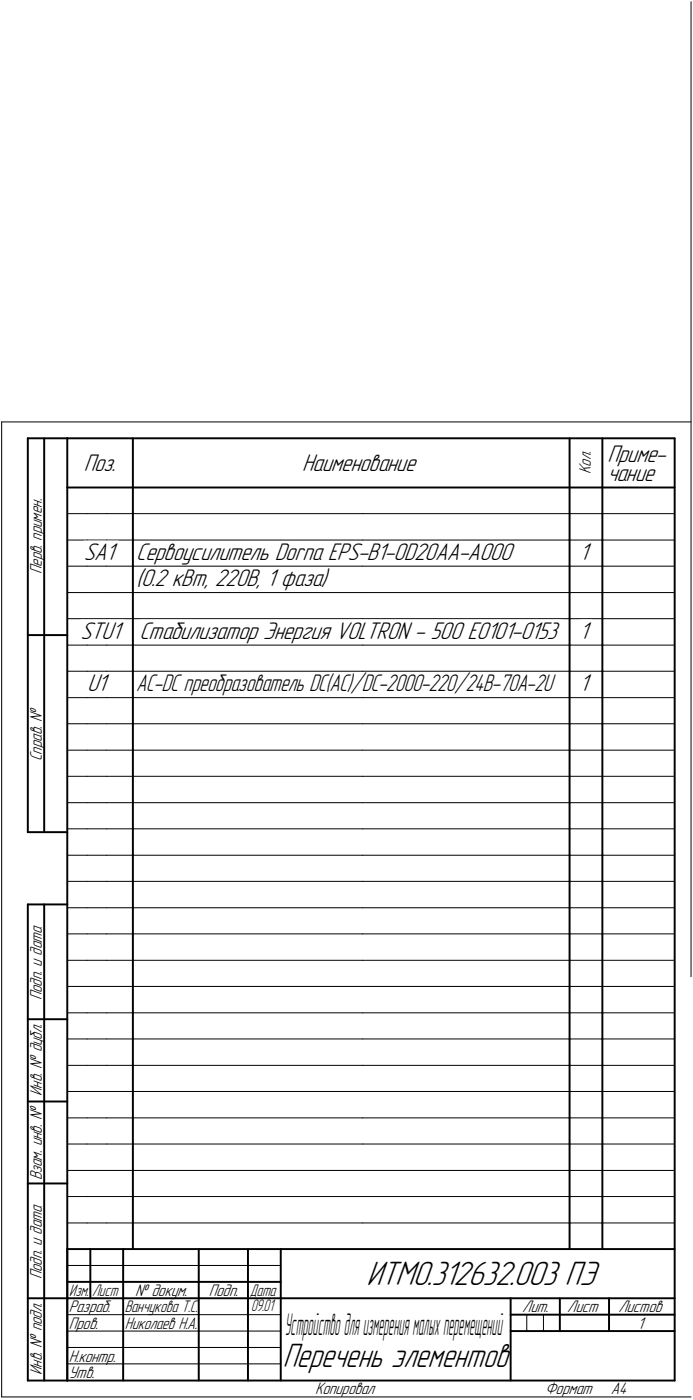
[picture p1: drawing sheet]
<svg xmlns="http://www.w3.org/2000/svg" width="211mm" height="426mm" viewBox="0 0 211 426" stroke-linecap="round" stroke-linejoin="round" font-family="sans-serif">
<defs><g id="words">
<g font-size="10.9">
<text x="111.6" y="391.5">ИТМО.312632.003 ПЭ</text>
<text x="86.1" y="416.5">Перечень элементов</text>
</g>
<text font-size="9.6" x="86.8" y="406.5">Устройстводляизмерениямалыхперемещений</text>
<g font-size="7.8">
<text x="25.5" y="143.5">Поз.</text>
<text x="92" y="143.5">Наименование</text>
<text x="185" y="140.6">Приме-</text>
<text x="185" y="146.5">чание</text>
<text x="25.5" y="170.5">SA1</text>
<text x="41.5" y="170.5">Сервоусилитель Dorna EPS-B1-0D20AA-A000</text>
<text x="176.5" y="170.5">1</text>
<text x="41.5" y="178.5">(0.2 кВт, 220В, 1 фаза)</text>
<text x="24.5" y="194.5">STU1</text>
<text x="42.5" y="194.5">Стабилизатор Энергия VOLTRON - 500 Е0101-0153</text>
<text x="176.5" y="194.5">1</text>
<text x="26.5" y="210.5">U1</text>
<text x="176.5" y="210.5">1</text>
</g>
<text font-size="7.7" x="41.5" y="210.5">AC-DC преобразователь DC(AC)/DC-2000-220/24В-70А-2U</text>
<g font-size="5.4">
<text x="179.9" y="144.4" transform="rotate(-90 179.9 144.4)">Кол.</text>
<text x="12.8" y="174.9" transform="rotate(-90 12.8 174.9)">Перв. примен.</text>
<text x="12.8" y="231.8" transform="rotate(-90 12.8 231.8)">Справ. №</text>
<text x="12.8" y="304.7" transform="rotate(-90 12.8 304.7)">Подп. и дата</text>
<text x="12.8" y="333.8" transform="rotate(-90 12.8 333.8)">Инв. № дубл.</text>
<text x="12.8" y="359.6" transform="rotate(-90 12.8 359.6)">Взам. инв. №</text>
<text x="12.8" y="389.7" transform="rotate(-90 12.8 389.7)">Подп. и дата</text>
<text x="41.2" y="394.8">№ докум.</text>
<text x="63.6" y="394.8">Подп.</text>
<text x="21" y="399.8">Разраб.</text>
<text x="159.1" y="399.8">Лит.</text>
<text x="172.8" y="399.8">Лист</text>
<text x="188.3" y="399.8">Листов</text>
<text x="21" y="404.8">Пров.</text>
<text x="38" y="404.8">Николаев Н.А.</text>
<text x="194.1" y="404.8">1</text>
<text x="12.8" y="418.8" transform="rotate(-90 12.8 418.8)">Инв. № подл.</text>
<text x="21" y="414.8">Н.контр.</text>
<text x="21" y="419.8">Утв.</text>
<text x="96" y="424.8">Копировал</text>
<text x="166" y="424.8">Формат</text>
<text x="186" y="424.8">A4</text>
</g>
<g font-size="5.3">
<text x="21.1" y="394.8">Изм.</text>
<text x="28.1" y="394.8">Лист</text>
<text x="76.1" y="394.8">Дата</text>
<text x="38" y="399.8">Ванчукова Т.С.</text>
<text x="76.5" y="399.5">09.01</text>
</g>
</g></defs>
<g fill="none" stroke="#000" stroke-width=".3">
<path d="M210.5 .5v297zM.5 128.5h210zM.5 128.5v297zM20.5 156.5h6zM26.5 156.5h6zM32.5 156.5h8zM40.5 156.5h70zM110.5 156.5h63zM173.5 156.5h10zM183.5 156.5h22zM20.5 164.5h6zM20.5 172.5h6z"/>
<path d="M26.5 164.5h6zM26.5 172.5h6zM32.5 164.5h8zM32.5 172.5h8zM40.5 164.5h70zM40.5 172.5h70zM110.5 164.5h63zM110.5 172.5h63zM173.5 164.5h10zM173.5 172.5h10zM183.5 164.5h22zM183.5 172.5h22z"/>
<path d="M20.5 180.5h6zM20.5 188.5h6zM20.5 196.5h6zM26.5 180.5h6zM26.5 188.5h6zM26.5 196.5h6zM32.5 180.5h8zM32.5 188.5h8zM32.5 196.5h8zM40.5 180.5h70zM40.5 188.5h70zM40.5 196.5h70z"/>
<path d="M110.5 180.5h63zM110.5 188.5h63zM110.5 196.5h63zM173.5 180.5h10zM173.5 188.5h10zM173.5 196.5h10zM183.5 180.5h22zM183.5 188.5h22zM183.5 196.5h22zM20.5 204.5h6zM20.5 212.5h6zM26.5 204.5h6z"/>
<path d="M26.5 212.5h6zM32.5 204.5h8zM32.5 212.5h8zM40.5 204.5h70zM40.5 212.5h70zM110.5 204.5h63zM110.5 212.5h63zM173.5 204.5h10zM173.5 212.5h10zM183.5 204.5h22zM183.5 212.5h22zM20.5 220.5h6z"/>
<path d="M20.5 228.5h6zM20.5 236.5h6zM26.5 220.5h6zM26.5 228.5h6zM26.5 236.5h6zM32.5 220.5h8zM32.5 228.5h8zM32.5 236.5h8zM40.5 220.5h70zM40.5 228.5h70zM40.5 236.5h70zM110.5 220.5h63z"/>
<path d="M110.5 228.5h63zM110.5 236.5h63zM173.5 220.5h10zM173.5 228.5h10zM173.5 236.5h10zM183.5 220.5h22zM183.5 228.5h22zM183.5 236.5h22zM20.5 244.5h6zM20.5 252.5h6zM26.5 244.5h6zM26.5 252.5h6z"/>
<path d="M32.5 244.5h8zM32.5 252.5h8zM40.5 244.5h70zM40.5 252.5h70zM110.5 244.5h63zM110.5 252.5h63zM173.5 244.5h10zM173.5 252.5h10zM183.5 244.5h22zM183.5 252.5h22zM20.5 260.5h6zM20.5 268.5h6z"/>
<path d="M20.5 276.5h6zM26.5 260.5h6zM26.5 268.5h6zM26.5 276.5h6zM32.5 260.5h8zM32.5 268.5h8zM32.5 276.5h8zM40.5 260.5h70zM40.5 268.5h70zM40.5 276.5h70zM110.5 260.5h63zM110.5 268.5h63z"/>
<path d="M110.5 276.5h63zM173.5 260.5h10zM173.5 268.5h10zM173.5 276.5h10zM183.5 260.5h22zM183.5 268.5h22zM183.5 276.5h22zM20.5 284.5h6zM20.5 292.5h6zM26.5 284.5h6zM26.5 292.5h6zM32.5 284.5h8z"/>
<path d="M32.5 292.5h8zM40.5 284.5h70zM40.5 292.5h70zM110.5 284.5h63zM110.5 292.5h63zM173.5 284.5h10zM173.5 292.5h10zM183.5 284.5h22zM183.5 292.5h22zM20.5 300.5h6zM20.5 308.5h6zM20.5 316.5h6z"/>
<path d="M26.5 300.5h6zM26.5 308.5h6zM26.5 316.5h6zM32.5 300.5h8zM32.5 308.5h8zM32.5 316.5h8zM40.5 300.5h70zM40.5 308.5h70zM40.5 316.5h70zM110.5 300.5h63zM110.5 308.5h63zM110.5 316.5h63z"/>
<path d="M173.5 300.5h10zM173.5 308.5h10zM173.5 316.5h10zM183.5 300.5h22zM183.5 308.5h22zM183.5 316.5h22zM20.5 324.5h6zM20.5 332.5h6zM26.5 324.5h6zM26.5 332.5h6zM32.5 324.5h8zM32.5 332.5h8z"/>
<path d="M40.5 324.5h70zM40.5 332.5h70zM110.5 324.5h63zM110.5 332.5h63zM173.5 324.5h10zM173.5 332.5h10zM183.5 324.5h22zM183.5 332.5h22zM20.5 340.5h6zM20.5 348.5h6zM20.5 356.5h6zM26.5 340.5h6z"/>
<path d="M26.5 348.5h6zM26.5 356.5h6zM32.5 340.5h8zM32.5 348.5h8zM32.5 356.5h8zM40.5 340.5h70zM40.5 348.5h70zM40.5 356.5h70zM110.5 340.5h63zM110.5 348.5h63zM110.5 356.5h63zM173.5 340.5h10z"/>
<path d="M173.5 348.5h10zM173.5 356.5h10zM183.5 340.5h22zM183.5 348.5h22zM183.5 356.5h22zM20.5 364.5h6zM20.5 372.5h6zM26.5 364.5h6zM26.5 372.5h6zM32.5 364.5h8zM32.5 372.5h8zM40.5 364.5h70z"/>
<path d="M40.5 372.5h70zM110.5 364.5h63zM110.5 372.5h63zM173.5 364.5h10zM173.5 372.5h10zM183.5 364.5h22zM183.5 372.5h22zM20.5 385.5h65zM20.5 410.5h65zM20.5 415.5h65zM20.5 400.5h17zM20.5 405.5h17z"/>
<path d="M37.5 400.5h23zM37.5 405.5h23zM60.5 400.5h15zM60.5 405.5h15zM75.5 400.5h10zM75.5 405.5h10zM160.4 400.5v5zM165.5 400.5v5zM.5 425.5h210z"/>
</g>
<g fill="none" stroke="#000" stroke-width=".59">
<path d="M8.5 133.5v120zM8.5 133.5h12zM13.5 133.5v120zM20.5 133.5h185zM20.5 133.5v287zM40.5 133.5v15zM173.5 133.5v15zM183.5 133.5v15zM205.5 133.5v287zM20.5 148.5h185zM40.5 148.5v8zM40.5 156.5v8z"/>
<path d="M173.5 148.5v8zM173.5 156.5v8zM183.5 148.5v8zM183.5 156.5v8zM40.5 164.5v8zM40.5 172.5v8zM173.5 164.5v8zM173.5 172.5v8zM183.5 164.5v8zM183.5 172.5v8zM8.5 193.5h12zM40.5 180.5v8z"/>
<path d="M40.5 188.5v8zM40.5 196.5v8zM173.5 180.5v8zM173.5 188.5v8zM173.5 196.5v8zM183.5 180.5v8zM183.5 188.5v8zM183.5 196.5v8zM40.5 204.5v8zM40.5 212.5v8zM173.5 204.5v8zM173.5 212.5v8z"/>
<path d="M183.5 204.5v8zM183.5 212.5v8zM40.5 220.5v8zM40.5 228.5v8zM40.5 236.5v8zM173.5 220.5v8zM173.5 228.5v8zM173.5 236.5v8zM183.5 220.5v8zM183.5 228.5v8zM183.5 236.5v8zM8.5 253.5h12z"/>
<path d="M40.5 244.5v8zM40.5 252.5v8zM173.5 244.5v8zM173.5 252.5v8zM183.5 244.5v8zM183.5 252.5v8zM8.5 275.5v145zM8.5 275.5h12zM13.5 275.5v145zM40.5 260.5v8zM40.5 268.5v8zM40.5 276.5v8z"/>
<path d="M173.5 260.5v8zM173.5 268.5v8zM173.5 276.5v8zM183.5 260.5v8zM183.5 268.5v8zM183.5 276.5v8zM40.5 284.5v8zM40.5 292.5v8zM173.5 284.5v8zM173.5 292.5v8zM183.5 284.5v8zM183.5 292.5v8z"/>
<path d="M8.5 310.5h12zM40.5 300.5v8zM40.5 308.5v8zM40.5 316.5v8zM173.5 300.5v8zM173.5 308.5v8zM173.5 316.5v8zM183.5 300.5v8zM183.5 308.5v8zM183.5 316.5v8zM8.5 335.5h12zM40.5 324.5v8z"/>
<path d="M40.5 332.5v8zM173.5 324.5v8zM173.5 332.5v8zM183.5 324.5v8zM183.5 332.5v8zM40.5 340.5v8zM40.5 348.5v8zM40.5 356.5v8zM173.5 340.5v8zM173.5 348.5v8zM173.5 356.5v8zM183.5 340.5v8z"/>
<path d="M183.5 348.5v8zM183.5 356.5v8zM8.5 360.5h12zM40.5 364.5v8zM40.5 372.5v8zM173.5 364.5v8zM173.5 372.5v8zM183.5 364.5v8zM183.5 372.5v8zM8.5 395.5h12zM20.5 380.5h185zM20.5 380.5v40z"/>
<path d="M20.5 390.5h7zM20.5 395.5h7zM27.5 380.5v15zM27.5 390.5h10zM27.5 395.5h10zM37.5 380.5v25zM37.5 390.5h23zM37.5 395.5h23zM60.5 380.5v25zM60.5 390.5h15zM60.5 395.5h15zM75.5 380.5v25z"/>
<path d="M75.5 390.5h10zM75.5 395.5h10zM85.5 380.5v40zM85.5 395.5h120zM155.5 395.5v25zM170.5 395.5v10zM185.5 395.5v10zM37.5 405.5v15zM60.5 405.5v15zM75.5 405.5v15zM155.5 400.5h15zM155.5 405.5h4.9z"/>
<path d="M160.4 405.5h5.1zM165.5 405.5h5zM170.5 400.5h35zM170.5 405.5h15zM185.5 405.5h20zM8.5 420.5h12zM20.5 420.5h185z"/>
</g>
<g fill="#fff" stroke="#fff" stroke-width=".3">
<path d="M25.5 137.9h9.6zM25.5 138h9.6zM25.5 138.1h9.6zM25.5 138.2h9.6zM25.5 138.3h9.6zM25.5 138.3h9.6zM25.5 138.4h9.6zM25.5 138.5h9.6zM25.5 138.6h9.6zM25.5 138.7h9.6zM25.5 138.8h9.6zM25.5 138.9h9.6zM25.5 138.9h9.6zM25.5 139h9.6zM25.5 139.1h9.6zM25.5 139.2h9.6zM25.5 139.3h9.6zM25.5 139.4h9.6zM25.5 139.4h9.6zM25.5 139.5h9.6zM25.5 139.6h9.6zM25.5 139.7h9.6zM25.5 139.8h9.6zM25.5 139.9h9.6zM25.5 140h9.6zM25.5 140h9.6zM25.5 140.1h9.6zM25.5 140.2h9.6zM25.5 140.3h9.6zM25.5 140.4h9.6zM25.5 140.5h9.6zM25.5 140.5h9.6zM25.5 140.6h9.6zM25.5 140.7h9.6zM25.5 140.8h9.6zM25.5 140.9h9.6zM25.5 141h9.6zM25.5 141.1h9.6zM25.5 141.1h9.6zM25.5 141.2h9.6zM25.5 141.3h9.6zM25.5 141.4h9.6zM25.5 141.5h9.6zM25.5 141.6h9.6zM25.5 141.6h9.6zM25.5 141.7h9.6zM25.5 141.8h9.6zM25.5 141.9h9.6zM25.5 142h9.6zM25.5 142.1h9.6zM25.5 142.2h9.6zM25.5 142.2h9.6zM25.5 142.3h9.6zM25.5 142.4h9.6zM25.5 142.5h9.6zM25.5 142.6h9.6zM25.5 142.7h9.6zM25.5 142.7h9.6zM25.5 142.8h9.6zM25.5 142.9h9.6zM25.5 143h9.6zM25.5 143.1h9.6zM25.5 143.2h9.6zM25.5 143.3h9.6zM25.5 143.3h9.6zM25.5 143.4h9.6zM25.5 143.5h9.6zM25.5 143.6h9.6zM25.5 143.7h9.6zM25.5 143.8h9.6zM25.5 143.8h9.6zM25.5 143.9h9.6zM25.5 144h9.6zM25.5 144.1h9.6zM25.5 144.2h9.6zM25.5 144.3h9.6zM25.5 144.4h9.6zM25.5 144.4h9.6zM25.5 144.5h9.6zM25.5 144.6h9.6zM25.5 144.7h9.6zM25.5 144.8h9.6zM25.5 144.9h9.6zM25.5 144.9h9.6z"/>
<path d="M26.5 204.9h7.1zM26.5 205h7.1zM26.5 205.1h7.1zM26.5 205.1h7.1zM26.5 205.2h7.1zM26.5 205.3h7.1zM26.5 205.4h7.1zM26.5 205.5h7.1zM26.5 205.6h7.1zM26.5 205.7h7.1zM26.5 205.7h7.1zM26.5 205.8h7.1zM26.5 205.9h7.1zM26.5 206h7.1zM26.5 206.1h7.1zM26.5 206.2h7.1zM26.5 206.2h7.1zM26.5 206.3h7.1zM26.5 206.4h7.1zM26.5 206.5h7.1zM26.5 206.6h7.1zM26.5 206.7h7.1zM26.5 206.8h7.1zM26.5 206.8h7.1zM26.5 206.9h7.1zM26.5 207h7.1zM26.5 207.1h7.1zM26.5 207.2h7.1zM26.5 207.3h7.1zM26.5 207.3h7.1zM26.5 207.4h7.1zM26.5 207.5h7.1zM26.5 207.6h7.1zM26.5 207.7h7.1zM26.5 207.8h7.1zM26.5 207.9h7.1zM26.5 207.9h7.1zM26.5 208h7.1zM26.5 208.1h7.1zM26.5 208.2h7.1zM26.5 208.3h7.1zM26.5 208.4h7.1zM26.5 208.4h7.1zM26.5 208.5h7.1zM26.5 208.6h7.1zM26.5 208.7h7.1zM26.5 208.8h7.1zM26.5 208.9h7.1zM26.5 209h7.1zM26.5 209h7.1zM26.5 209.1h7.1zM26.5 209.2h7.1zM26.5 209.3h7.1zM26.5 209.4h7.1zM26.5 209.5h7.1zM26.5 209.5h7.1zM26.5 209.6h7.1zM26.5 209.7h7.1zM26.5 209.8h7.1zM26.5 209.9h7.1zM26.5 210h7.1zM26.5 210.1h7.1zM26.5 210.1h7.1zM26.5 210.2h7.1zM26.5 210.3h7.1zM26.5 210.4h7.1zM26.5 210.5h7.1zM26.5 210.6h7.1zM26.5 210.7h7.1zM26.5 210.7h7.1zM26.5 210.8h7.1zM26.5 210.9h7.1zM26.5 211h7.1zM26.5 211.1h7.1zM26.5 211.2h7.1zM26.5 211.2h7.1zM26.5 211.3h7.1zM26.5 211.4h7.1zM26.5 211.5h7.1zM26.5 211.6h7.1zM26.5 211.7h7.1zM26.5 211.8h7.1zM26.5 211.8h7.1zM26.5 211.9h7.1z"/>
<path d="M24.5 188.9h13.4zM24.5 189h13.4zM24.5 189.1h13.4zM24.5 189.1h13.4zM24.5 189.2h13.4zM24.5 189.3h13.4zM24.5 189.4h13.4zM24.5 189.5h13.4zM24.5 189.6h13.4zM24.5 189.7h13.4zM24.5 189.7h13.4zM24.5 189.8h13.4zM24.5 189.9h13.4zM24.5 190h13.4zM24.5 190.1h13.4zM24.5 190.2h13.4zM24.5 190.2h13.4zM24.5 190.3h13.4zM24.5 190.4h13.4zM24.5 190.5h13.4zM24.5 190.6h13.4zM24.5 190.7h13.4zM24.5 190.8h13.4zM24.5 190.8h13.4zM24.5 190.9h13.4zM24.5 191h13.4zM24.5 191.1h13.4zM24.5 191.2h13.4zM24.5 191.3h13.4zM24.5 191.3h13.4zM24.5 191.4h13.4zM24.5 191.5h13.4zM24.5 191.6h13.4zM24.5 191.7h13.4zM24.5 191.8h13.4zM24.5 191.9h13.4zM24.5 191.9h13.4zM24.5 192h13.4zM24.5 192.1h13.4zM24.5 192.2h13.4zM24.5 192.3h13.4zM24.5 192.4h13.4zM24.5 192.4h13.4zM24.5 192.5h13.4zM24.5 192.6h13.4zM24.5 192.7h13.4zM24.5 192.8h13.4zM24.5 192.9h13.4zM24.5 193h13.4zM24.5 193h13.4zM24.5 193.1h13.4zM24.5 193.2h13.4zM24.5 193.3h13.4zM24.5 193.4h13.4zM24.5 193.5h13.4zM24.5 193.5h13.4zM24.5 193.6h13.4zM24.5 193.7h13.4zM24.5 193.8h13.4zM24.5 193.9h13.4zM24.5 194h13.4zM24.5 194.1h13.4zM24.5 194.1h13.4zM24.5 194.2h13.4zM24.5 194.3h13.4zM24.5 194.4h13.4zM24.5 194.5h13.4zM24.5 194.6h13.4zM24.5 194.6h13.4zM24.5 194.7h13.4zM24.5 194.8h13.4zM24.5 194.9h13.4zM24.5 195h13.4zM24.5 195.1h13.4zM24.5 195.2h13.4zM24.5 195.2h13.4zM24.5 195.3h13.4zM24.5 195.4h13.4zM24.5 195.5h13.4zM24.5 195.6h13.4zM24.5 195.7h13.4zM24.5 195.7h13.4zM24.5 195.8h13.4zM24.5 195.9h13.4z"/>
<path d="M42.5 188.9h128.7zM42.5 189h128.7zM42.5 189.1h128.7zM42.5 189.1h128.7zM42.5 189.2h128.7zM42.5 189.3h128.7zM42.5 189.4h128.7zM42.5 189.5h128.7zM42.5 189.6h128.7zM42.5 189.7h128.7zM42.5 189.7h128.7zM42.5 189.8h128.7zM42.5 189.9h128.7zM42.5 190h128.7zM42.5 190.1h128.7zM42.5 190.2h128.7zM42.5 190.2h128.7zM42.5 190.3h128.7zM42.5 190.4h128.7zM42.5 190.5h128.7zM42.5 190.6h128.7zM42.5 190.7h128.7zM42.5 190.8h128.7zM42.5 190.8h128.7zM42.5 190.9h128.7zM42.5 191h128.7zM42.5 191.1h128.7zM42.5 191.2h128.7zM42.5 191.3h128.7zM42.5 191.3h128.7zM42.5 191.4h128.7zM42.5 191.5h128.7zM42.5 191.6h128.7zM42.5 191.7h128.7zM42.5 191.8h128.7zM42.5 191.9h128.7zM42.5 191.9h128.7zM42.5 192h128.7zM42.5 192.1h128.7zM42.5 192.2h128.7zM42.5 192.3h128.7zM42.5 192.4h128.7zM42.5 192.4h128.7zM42.5 192.5h128.7zM42.5 192.6h128.7zM42.5 192.7h128.7zM42.5 192.8h128.7zM42.5 192.9h128.7zM42.5 193h128.7zM42.5 193h128.7zM42.5 193.1h128.7zM42.5 193.2h128.7zM42.5 193.3h128.7zM42.5 193.4h128.7zM42.5 193.5h128.7zM42.5 193.5h128.7zM42.5 193.6h128.7zM42.5 193.7h128.7zM42.5 193.8h128.7zM42.5 193.9h128.7zM42.5 194h128.7zM42.5 194.1h128.7zM42.5 194.1h128.7zM42.5 194.2h128.7zM42.5 194.3h128.7zM42.5 194.4h128.7zM42.5 194.5h128.7zM42.5 194.6h128.7zM42.5 194.6h128.7zM42.5 194.7h128.7zM42.5 194.8h128.7zM42.5 194.9h128.7zM42.5 195h128.7zM42.5 195.1h128.7zM42.5 195.2h128.7zM42.5 195.2h128.7zM42.5 195.3h128.7zM42.5 195.4h128.7zM42.5 195.5h128.7zM42.5 195.6h128.7zM42.5 195.7h128.7zM42.5 195.7h128.7zM42.5 195.8h128.7zM42.5 195.9h128.7z"/>
<path d="M41.5 172.9h59.5zM41.5 173h59.5zM41.5 173.1h59.5zM41.5 173.1h59.5zM41.5 173.2h59.5zM41.5 173.3h59.5zM41.5 173.4h59.5zM41.5 173.5h59.5zM41.5 173.6h59.5zM41.5 173.7h59.5zM41.5 173.7h59.5zM41.5 173.8h59.5zM41.5 173.9h59.5zM41.5 174h59.5zM41.5 174.1h59.5zM41.5 174.2h59.5zM41.5 174.2h59.5zM41.5 174.3h59.5zM41.5 174.4h59.5zM41.5 174.5h59.5zM41.5 174.6h59.5zM41.5 174.7h59.5zM41.5 174.8h59.5zM41.5 174.8h59.5zM41.5 174.9h59.5zM41.5 175h59.5zM41.5 175.1h59.5zM41.5 175.2h59.5zM41.5 175.3h59.5zM41.5 175.3h59.5zM41.5 175.4h59.5zM41.5 175.5h59.5zM41.5 175.6h59.5zM41.5 175.7h59.5zM41.5 175.8h59.5zM41.5 175.9h59.5zM41.5 175.9h59.5zM41.5 176h59.5zM41.5 176.1h59.5zM41.5 176.2h59.5zM41.5 176.3h59.5zM41.5 176.4h59.5zM41.5 176.4h59.5zM41.5 176.5h59.5zM41.5 176.6h59.5zM41.5 176.7h59.5zM41.5 176.8h59.5zM41.5 176.9h59.5zM41.5 177h59.5zM41.5 177h59.5zM41.5 177.1h59.5zM41.5 177.2h59.5zM41.5 177.3h59.5zM41.5 177.4h59.5zM41.5 177.5h59.5zM41.5 177.5h59.5zM41.5 177.6h59.5zM41.5 177.7h59.5zM41.5 177.8h59.5zM41.5 177.9h59.5zM41.5 178h59.5zM41.5 178.1h59.5zM41.5 178.1h59.5zM41.5 178.2h59.5zM41.5 178.3h59.5zM41.5 178.4h59.5zM41.5 178.5h59.5zM41.5 178.6h59.5zM41.5 178.6h59.5zM41.5 178.7h59.5zM41.5 178.8h59.5zM41.5 178.9h59.5zM41.5 179h59.5zM41.5 179.1h59.5zM41.5 179.2h59.5zM41.5 179.2h59.5zM41.5 179.3h59.5zM41.5 179.4h59.5zM41.5 179.5h59.5zM41.5 179.6h59.5zM41.5 179.7h59.5zM41.5 179.7h59.5zM41.5 179.8h59.5zM41.5 179.9h59.5z"/>
<path d="M41.5 204.9h128.3zM41.5 205h128.3zM41.5 205.1h128.3zM41.5 205.1h128.3zM41.5 205.2h128.3zM41.5 205.3h128.3zM41.5 205.4h128.3zM41.5 205.5h128.3zM41.5 205.6h128.3zM41.5 205.7h128.3zM41.5 205.7h128.3zM41.5 205.8h128.3zM41.5 205.9h128.3zM41.5 206h128.3zM41.5 206.1h128.3zM41.5 206.2h128.3zM41.5 206.2h128.3zM41.5 206.3h128.3zM41.5 206.4h128.3zM41.5 206.5h128.3zM41.5 206.6h128.3zM41.5 206.7h128.3zM41.5 206.8h128.3zM41.5 206.8h128.3zM41.5 206.9h128.3zM41.5 207h128.3zM41.5 207.1h128.3zM41.5 207.2h128.3zM41.5 207.3h128.3zM41.5 207.3h128.3zM41.5 207.4h128.3zM41.5 207.5h128.3zM41.5 207.6h128.3zM41.5 207.7h128.3zM41.5 207.8h128.3zM41.5 207.9h128.3zM41.5 207.9h128.3zM41.5 208h128.3zM41.5 208.1h128.3zM41.5 208.2h128.3zM41.5 208.3h128.3zM41.5 208.4h128.3zM41.5 208.4h128.3zM41.5 208.5h128.3zM41.5 208.6h128.3zM41.5 208.7h128.3zM41.5 208.8h128.3zM41.5 208.9h128.3zM41.5 209h128.3zM41.5 209h128.3zM41.5 209.1h128.3zM41.5 209.2h128.3zM41.5 209.3h128.3zM41.5 209.4h128.3zM41.5 209.5h128.3zM41.5 209.5h128.3zM41.5 209.6h128.3zM41.5 209.7h128.3zM41.5 209.8h128.3zM41.5 209.9h128.3zM41.5 210h128.3zM41.5 210.1h128.3zM41.5 210.1h128.3zM41.5 210.2h128.3zM41.5 210.3h128.3zM41.5 210.4h128.3zM41.5 210.5h128.3zM41.5 210.6h128.3zM41.5 210.7h128.3zM41.5 210.7h128.3zM41.5 210.8h128.3zM41.5 210.9h128.3zM41.5 211h128.3zM41.5 211.1h128.3zM41.5 211.2h128.3zM41.5 211.2h128.3zM41.5 211.3h128.3zM41.5 211.4h128.3zM41.5 211.5h128.3zM41.5 211.6h128.3zM41.5 211.7h128.3zM41.5 211.8h128.3zM41.5 211.8h128.3zM41.5 211.9h128.3z"/>
<path d="M25.5 164.8h10.7zM25.5 164.9h10.7zM25.5 165h10.7zM25.5 165.1h10.7zM25.5 165.2h10.7zM25.5 165.3h10.7zM25.5 165.4h10.7zM25.5 165.4h10.7zM25.5 165.5h10.7zM25.5 165.6h10.7zM25.5 165.7h10.7zM25.5 165.8h10.7zM25.5 165.9h10.7zM25.5 165.9h10.7zM25.5 166h10.7zM25.5 166.1h10.7zM25.5 166.2h10.7zM25.5 166.3h10.7zM25.5 166.4h10.7zM25.5 166.5h10.7zM25.5 166.5h10.7zM25.5 166.6h10.7zM25.5 166.7h10.7zM25.5 166.8h10.7zM25.5 166.9h10.7zM25.5 167h10.7zM25.5 167h10.7zM25.5 167.1h10.7zM25.5 167.2h10.7zM25.5 167.3h10.7zM25.5 167.4h10.7zM25.5 167.5h10.7zM25.5 167.6h10.7zM25.5 167.6h10.7zM25.5 167.7h10.7zM25.5 167.8h10.7zM25.5 167.9h10.7zM25.5 168h10.7zM25.5 168.1h10.7zM25.5 168.1h10.7zM25.5 168.2h10.7zM25.5 168.3h10.7zM25.5 168.4h10.7zM25.5 168.5h10.7zM25.5 168.6h10.7zM25.5 168.7h10.7zM25.5 168.7h10.7zM25.5 168.8h10.7zM25.5 168.9h10.7zM25.5 169h10.7zM25.5 169.1h10.7zM25.5 169.2h10.7zM25.5 169.2h10.7zM25.5 169.3h10.7zM25.5 169.4h10.7zM25.5 169.5h10.7zM25.5 169.6h10.7zM25.5 169.7h10.7zM25.5 169.8h10.7zM25.5 169.8h10.7zM25.5 169.9h10.7zM25.5 170h10.7zM25.5 170.1h10.7zM25.5 170.2h10.7zM25.5 170.3h10.7zM25.5 170.3h10.7zM25.5 170.4h10.7zM25.5 170.5h10.7zM25.5 170.6h10.7zM25.5 170.7h10.7zM25.5 170.8h10.7zM25.5 170.9h10.7zM25.5 170.9h10.7zM25.5 171h10.7zM25.5 171.1h10.7zM25.5 171.2h10.7zM25.5 171.3h10.7zM25.5 171.4h10.7zM25.5 171.4h10.7zM25.5 171.5h10.7zM25.5 171.6h10.7zM25.5 171.7h10.7zM25.5 171.8h10.7zM25.5 171.9h10.7zM25.5 172h10.7z"/>
<path d="M176.5 164.9h3.9zM176.5 165h3.9zM176.5 165.1h3.9zM176.5 165.2h3.9zM176.5 165.3h3.9zM176.5 165.4h3.9zM176.5 165.4h3.9zM176.5 165.5h3.9zM176.5 165.6h3.9zM176.5 165.7h3.9zM176.5 165.8h3.9zM176.5 165.9h3.9zM176.5 165.9h3.9zM176.5 166h3.9zM176.5 166.1h3.9zM176.5 166.2h3.9zM176.5 166.3h3.9zM176.5 166.4h3.9zM176.5 166.5h3.9zM176.5 166.5h3.9zM176.5 166.6h3.9zM176.5 166.7h3.9zM176.5 166.8h3.9zM176.5 166.9h3.9zM176.5 167h3.9zM176.5 167h3.9zM176.5 167.1h3.9zM176.5 167.2h3.9zM176.5 167.3h3.9zM176.5 167.4h3.9zM176.5 167.5h3.9zM176.5 167.6h3.9zM176.5 167.6h3.9zM176.5 167.7h3.9zM176.5 167.8h3.9zM176.5 167.9h3.9zM176.5 168h3.9zM176.5 168.1h3.9zM176.5 168.1h3.9zM176.5 168.2h3.9zM176.5 168.3h3.9zM176.5 168.4h3.9zM176.5 168.5h3.9zM176.5 168.6h3.9zM176.5 168.7h3.9zM176.5 168.7h3.9zM176.5 168.8h3.9zM176.5 168.9h3.9zM176.5 169h3.9zM176.5 169.1h3.9zM176.5 169.2h3.9zM176.5 169.2h3.9zM176.5 169.3h3.9zM176.5 169.4h3.9zM176.5 169.5h3.9zM176.5 169.6h3.9zM176.5 169.7h3.9zM176.5 169.8h3.9zM176.5 169.8h3.9zM176.5 169.9h3.9zM176.5 170h3.9zM176.5 170.1h3.9zM176.5 170.2h3.9zM176.5 170.3h3.9zM176.5 170.3h3.9zM176.5 170.4h3.9zM176.5 170.5h3.9zM176.5 170.6h3.9zM176.5 170.7h3.9zM176.5 170.8h3.9zM176.5 170.9h3.9zM176.5 170.9h3.9zM176.5 171h3.9zM176.5 171.1h3.9zM176.5 171.2h3.9zM176.5 171.3h3.9zM176.5 171.4h3.9zM176.5 171.4h3.9zM176.5 171.5h3.9zM176.5 171.6h3.9zM176.5 171.7h3.9zM176.5 171.8h3.9zM176.5 171.9h3.9zM176.5 172h3.9z"/>
<path d="M176.5 188.9h3.9zM176.5 189h3.9zM176.5 189.1h3.9zM176.5 189.1h3.9zM176.5 189.2h3.9zM176.5 189.3h3.9zM176.5 189.4h3.9zM176.5 189.5h3.9zM176.5 189.6h3.9zM176.5 189.7h3.9zM176.5 189.7h3.9zM176.5 189.8h3.9zM176.5 189.9h3.9zM176.5 190h3.9zM176.5 190.1h3.9zM176.5 190.2h3.9zM176.5 190.2h3.9zM176.5 190.3h3.9zM176.5 190.4h3.9zM176.5 190.5h3.9zM176.5 190.6h3.9zM176.5 190.7h3.9zM176.5 190.8h3.9zM176.5 190.8h3.9zM176.5 190.9h3.9zM176.5 191h3.9zM176.5 191.1h3.9zM176.5 191.2h3.9zM176.5 191.3h3.9zM176.5 191.3h3.9zM176.5 191.4h3.9zM176.5 191.5h3.9zM176.5 191.6h3.9zM176.5 191.7h3.9zM176.5 191.8h3.9zM176.5 191.9h3.9zM176.5 191.9h3.9zM176.5 192h3.9zM176.5 192.1h3.9zM176.5 192.2h3.9zM176.5 192.3h3.9zM176.5 192.4h3.9zM176.5 192.4h3.9zM176.5 192.5h3.9zM176.5 192.6h3.9zM176.5 192.7h3.9zM176.5 192.8h3.9zM176.5 192.9h3.9zM176.5 193h3.9zM176.5 193h3.9zM176.5 193.1h3.9zM176.5 193.2h3.9zM176.5 193.3h3.9zM176.5 193.4h3.9zM176.5 193.5h3.9zM176.5 193.5h3.9zM176.5 193.6h3.9zM176.5 193.7h3.9zM176.5 193.8h3.9zM176.5 193.9h3.9zM176.5 194h3.9zM176.5 194.1h3.9zM176.5 194.1h3.9zM176.5 194.2h3.9zM176.5 194.3h3.9zM176.5 194.4h3.9zM176.5 194.5h3.9zM176.5 194.6h3.9zM176.5 194.6h3.9zM176.5 194.7h3.9zM176.5 194.8h3.9zM176.5 194.9h3.9zM176.5 195h3.9zM176.5 195.1h3.9zM176.5 195.2h3.9zM176.5 195.2h3.9zM176.5 195.3h3.9zM176.5 195.4h3.9zM176.5 195.5h3.9zM176.5 195.6h3.9zM176.5 195.7h3.9zM176.5 195.7h3.9zM176.5 195.8h3.9zM176.5 195.9h3.9z"/>
<path d="M176.5 204.9h3.9zM176.5 205h3.9zM176.5 205.1h3.9zM176.5 205.1h3.9zM176.5 205.2h3.9zM176.5 205.3h3.9zM176.5 205.4h3.9zM176.5 205.5h3.9zM176.5 205.6h3.9zM176.5 205.7h3.9zM176.5 205.7h3.9zM176.5 205.8h3.9zM176.5 205.9h3.9zM176.5 206h3.9zM176.5 206.1h3.9zM176.5 206.2h3.9zM176.5 206.2h3.9zM176.5 206.3h3.9zM176.5 206.4h3.9zM176.5 206.5h3.9zM176.5 206.6h3.9zM176.5 206.7h3.9zM176.5 206.8h3.9zM176.5 206.8h3.9zM176.5 206.9h3.9zM176.5 207h3.9zM176.5 207.1h3.9zM176.5 207.2h3.9zM176.5 207.3h3.9zM176.5 207.3h3.9zM176.5 207.4h3.9zM176.5 207.5h3.9zM176.5 207.6h3.9zM176.5 207.7h3.9zM176.5 207.8h3.9zM176.5 207.9h3.9zM176.5 207.9h3.9zM176.5 208h3.9zM176.5 208.1h3.9zM176.5 208.2h3.9zM176.5 208.3h3.9zM176.5 208.4h3.9zM176.5 208.4h3.9zM176.5 208.5h3.9zM176.5 208.6h3.9zM176.5 208.7h3.9zM176.5 208.8h3.9zM176.5 208.9h3.9zM176.5 209h3.9zM176.5 209h3.9zM176.5 209.1h3.9zM176.5 209.2h3.9zM176.5 209.3h3.9zM176.5 209.4h3.9zM176.5 209.5h3.9zM176.5 209.5h3.9zM176.5 209.6h3.9zM176.5 209.7h3.9zM176.5 209.8h3.9zM176.5 209.9h3.9zM176.5 210h3.9zM176.5 210.1h3.9zM176.5 210.1h3.9zM176.5 210.2h3.9zM176.5 210.3h3.9zM176.5 210.4h3.9zM176.5 210.5h3.9zM176.5 210.6h3.9zM176.5 210.7h3.9zM176.5 210.7h3.9zM176.5 210.8h3.9zM176.5 210.9h3.9zM176.5 211h3.9zM176.5 211.1h3.9zM176.5 211.2h3.9zM176.5 211.2h3.9zM176.5 211.3h3.9zM176.5 211.4h3.9zM176.5 211.5h3.9zM176.5 211.6h3.9zM176.5 211.7h3.9zM176.5 211.8h3.9zM176.5 211.8h3.9zM176.5 211.9h3.9z"/>
</g>
<use href="#words"/>
</svg>
